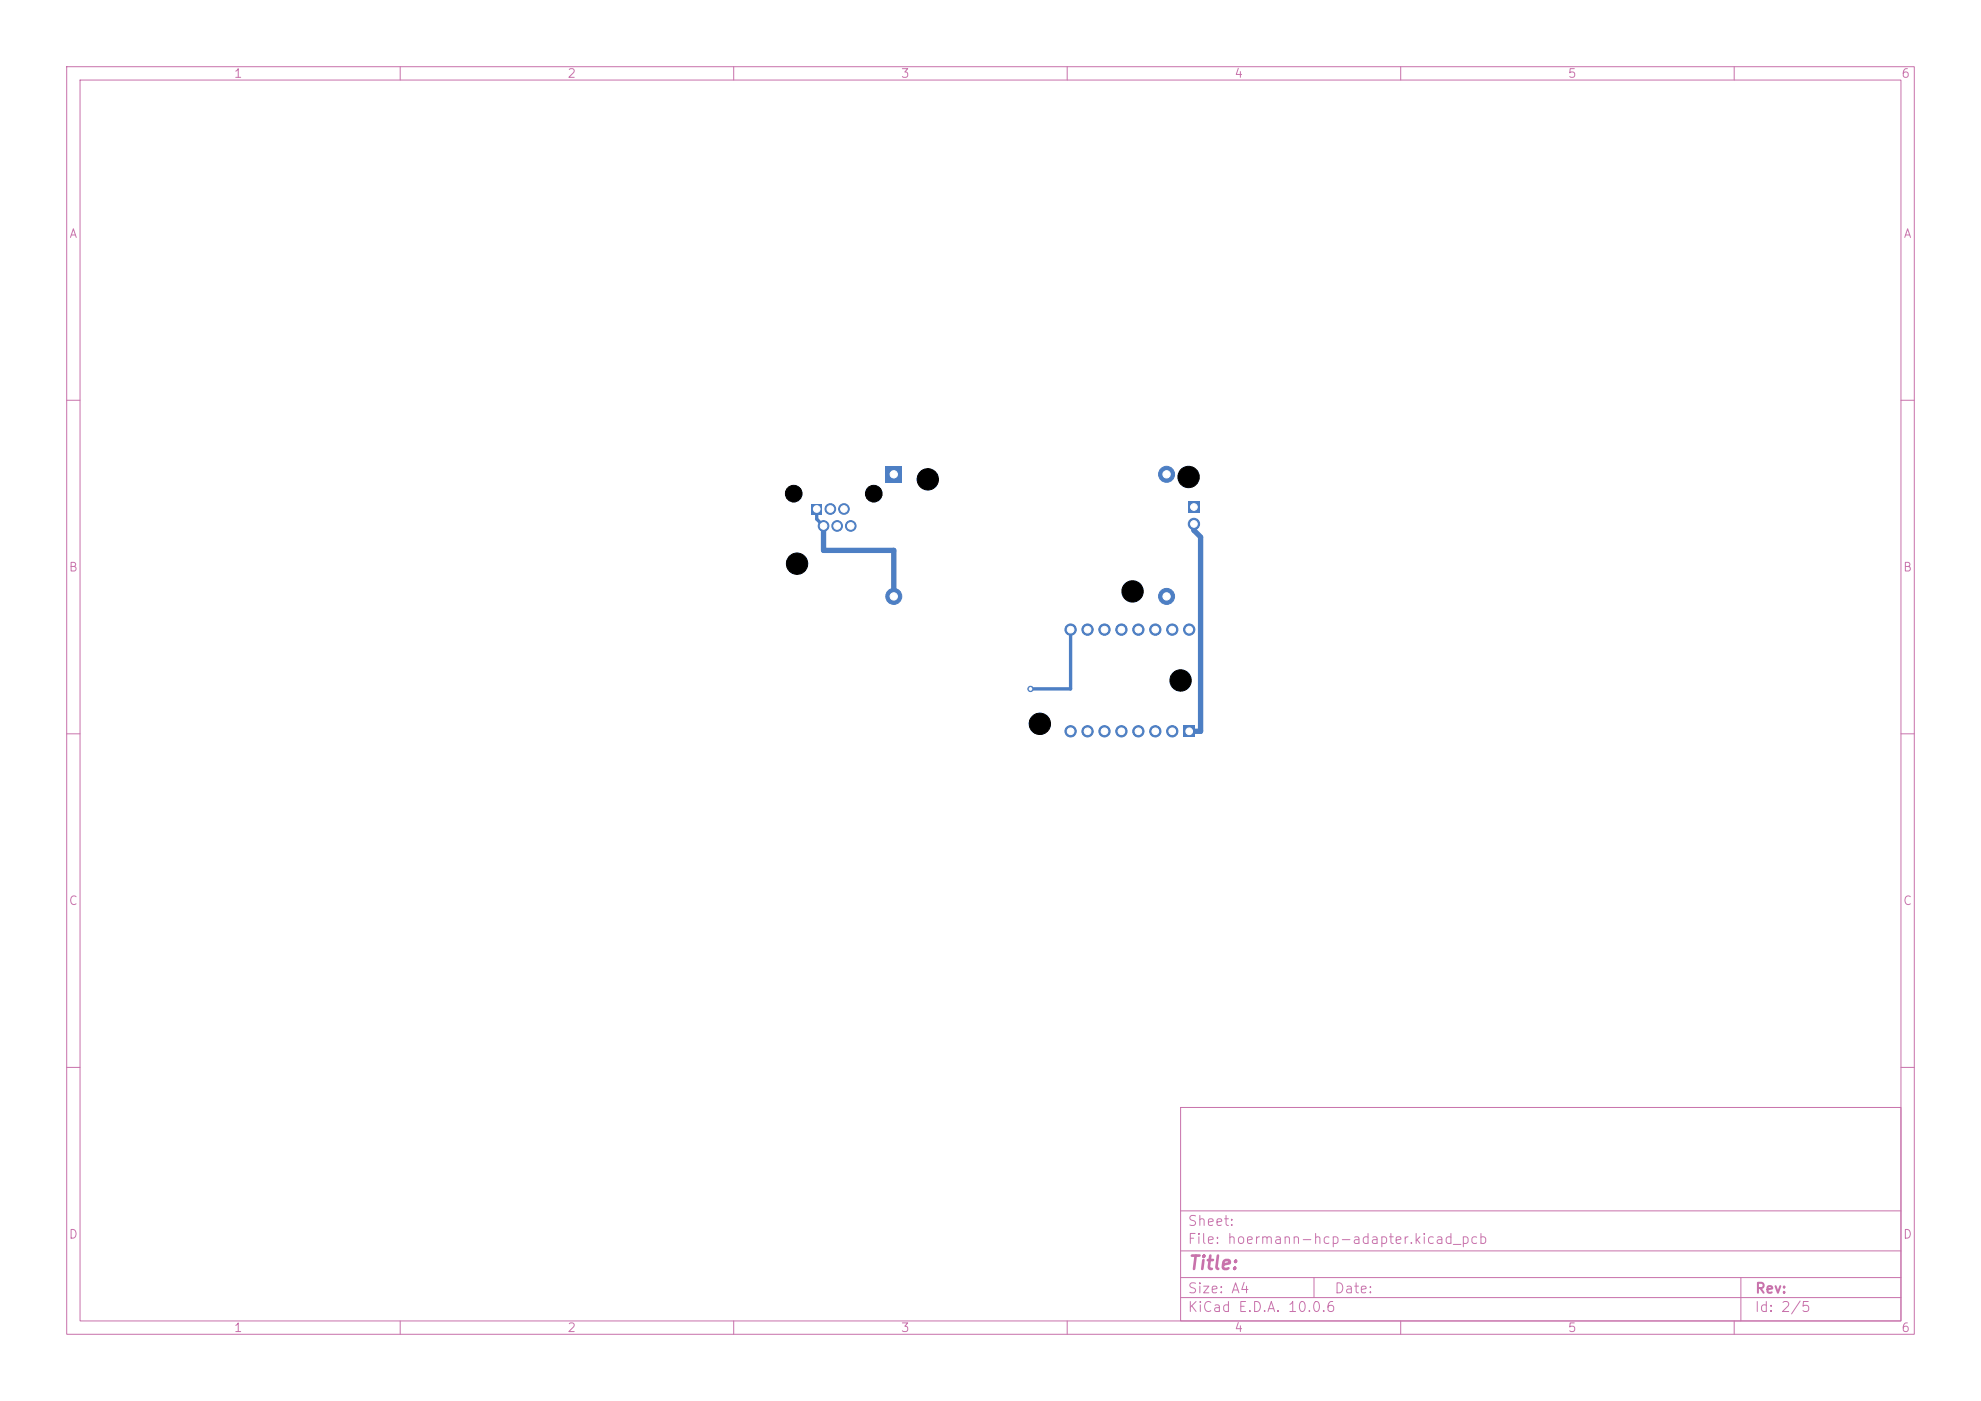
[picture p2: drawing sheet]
<svg xmlns="http://www.w3.org/2000/svg" width="297mm" height="210mm" viewBox="0 0 297 210" stroke-linecap="round" stroke-linejoin="round" font-family="sans-serif">
<defs><g id="words">
<text font-size="2" fill="#c872ab" x="178" y="190.8">Title:</text>
<g font-size="1.5" fill="#c872ab">
<text x="178" y="184.1">Sheet:</text>
<text x="178" y="186.8">File: hoermann-hcp-adapter.kicad_pcb</text>
<text x="178" y="197">KiCad E.D.A. 10.0.6</text>
<text x="178" y="194.2">Size: A4</text>
<text x="200" y="194.2">Date:</text>
<text x="263" y="197">Id: 2/5</text>
<text x="263" y="194.2">Rev:</text>
</g>
<g font-size="1.3" fill="#c872ab">
<text x="35" y="12">1</text>
<text x="85" y="12">2</text>
<text x="135" y="12">3</text>
<text x="185" y="12">4</text>
<text x="235" y="12">5</text>
<text x="285" y="12">6</text>
<text x="10.3" y="36">A</text>
<text x="285.3" y="36">A</text>
<text x="10.2" y="86">B</text>
<text x="285.2" y="86">B</text>
<text x="10.2" y="136">C</text>
<text x="285.2" y="136">C</text>
<text x="10.2" y="186">D</text>
<text x="285.2" y="186">D</text>
<text x="35" y="200">1</text>
<text x="85" y="200">2</text>
<text x="135" y="200">3</text>
<text x="185" y="200">4</text>
<text x="235" y="200">5</text>
<text x="285" y="200">6</text>
</g>
</g></defs>
<g fill="none" stroke="#c872ab" stroke-width=".15">
<path d="M10 10h277v190h-277zM12 12h273v186h-273zM60 10v2M110 10v2M160 10v2M210 10v2M260 10v2M10 60h2M285 60h2M10 110h2M285 110h2M10 160h2"/>
<path d="M177 166h108v32h-108zM285 160h2M60 198v2M110 198v2M160 198v2M177 194.5h108M177 191.5h108M177 187.5h108M177 181.5h108M197 191.5v3M210 198v2M260 198v2"/>
<path d="M261 191.5v6.5"/>
</g>
<path d="M121.6 75.5h1.6v1.6h-1.6z" fill="#4d7fc4"/>
<g fill="#4d7fc4" stroke="#4d7fc4" stroke-width=".15">
<circle cx="123.5" cy="78.8" r=".8"/>
<circle cx="124.5" cy="76.3" r=".8"/>
<circle cx="125.5" cy="78.8" r=".8"/>
<circle cx="126.5" cy="76.3" r=".8"/>
<circle cx="127.5" cy="78.8" r=".8"/>
</g>
<path d="M132.8 69.9h2.4v2.4h-2.4z" fill="#4d7fc4"/>
<g fill="#4d7fc4" stroke="#4d7fc4" stroke-width=".15">
<circle cx="134" cy="89.4" r="1.2"/>
<circle cx="174.9" cy="71.1" r="1.2"/>
<circle cx="174.9" cy="89.4" r="1.2"/>
</g>
<path d="M178.2 75.2h1.6v1.7h-1.6z" fill="#4d7fc4"/>
<circle cx="179" cy="78.5" r=".85" fill="#4d7fc4" stroke="#4d7fc4" stroke-width=".15"/>
<path d="M177.4 108.8h1.7v1.7h-1.7z" fill="#4d7fc4"/>
<g fill="#4d7fc4" stroke="#4d7fc4" stroke-width=".15">
<circle cx="178.3" cy="94.4" r=".85"/>
<circle cx="175.8" cy="109.6" r=".85"/>
<circle cx="175.8" cy="94.4" r=".85"/>
<circle cx="173.2" cy="109.6" r=".85"/>
<circle cx="173.2" cy="94.4" r=".85"/>
<circle cx="170.7" cy="109.6" r=".85"/>
<circle cx="170.7" cy="94.4" r=".85"/>
<circle cx="168.1" cy="109.6" r=".85"/>
<circle cx="168.1" cy="94.4" r=".85"/>
<circle cx="165.6" cy="109.6" r=".85"/>
<circle cx="165.6" cy="94.4" r=".85"/>
<circle cx="163.1" cy="109.6" r=".85"/>
<circle cx="163.1" cy="94.4" r=".85"/>
<circle cx="160.5" cy="109.6" r=".85"/>
<circle cx="160.5" cy="94.4" r=".85"/>
<circle cx="154.5" cy="103.3" r=".4"/>
</g>
<path d="M122.4 76.3v1.5l1.1 1M160.5 94.4v8.9h-6" fill="none" stroke="#4d7fc4" stroke-width=".5"/>
<path d="M123.5 78.8v3.7h10.5v6.9M179 78.5v1l1 1v29.1h-1.7" fill="none" stroke="#4d7fc4" stroke-width=".8"/>
<g fill="#fff" stroke="#fff" stroke-width=".15">
<circle cx="154.5" cy="103.3" r=".2"/>
<circle cx="122.4" cy="76.3" r=".5"/>
<circle cx="123.5" cy="78.8" r=".5"/>
<circle cx="124.5" cy="76.3" r=".5"/>
<circle cx="125.5" cy="78.8" r=".5"/>
<circle cx="126.5" cy="76.3" r=".5"/>
<circle cx="127.6" cy="78.8" r=".5"/>
<circle cx="134" cy="71.1" r=".55"/>
<circle cx="134" cy="89.4" r=".55"/>
<circle cx="174.9" cy="71.1" r=".55"/>
<circle cx="174.9" cy="89.4" r=".55"/>
<circle cx="179" cy="76" r=".5"/>
<circle cx="179" cy="78.5" r=".5"/>
<circle cx="178.3" cy="109.6" r=".5"/>
<circle cx="178.3" cy="94.4" r=".5"/>
<circle cx="175.8" cy="109.6" r=".5"/>
<circle cx="175.8" cy="94.4" r=".5"/>
<circle cx="173.2" cy="109.6" r=".5"/>
<circle cx="173.2" cy="94.4" r=".5"/>
<circle cx="170.7" cy="109.6" r=".5"/>
<circle cx="170.7" cy="94.4" r=".5"/>
<circle cx="168.1" cy="109.6" r=".5"/>
<circle cx="168.1" cy="94.4" r=".5"/>
<circle cx="165.6" cy="109.6" r=".5"/>
<circle cx="165.6" cy="94.4" r=".5"/>
<circle cx="163.1" cy="109.6" r=".5"/>
<circle cx="163.1" cy="94.4" r=".5"/>
<circle cx="160.5" cy="109.6" r=".5"/>
<circle cx="160.5" cy="94.4" r=".5"/>
</g>
<g fill="#000" stroke="#000" stroke-width=".15">
<circle cx="119" cy="74" r="1.25"/>
<circle cx="131" cy="74" r="1.25"/>
<circle cx="139.1" cy="71.9" r="1.6"/>
<circle cx="178.2" cy="71.5" r="1.6"/>
<circle cx="119.5" cy="84.5" r="1.6"/>
<circle cx="169.8" cy="88.7" r="1.6"/>
<circle cx="155.9" cy="108.5" r="1.6"/>
<circle cx="177" cy="102" r="1.6"/>
</g>
<use href="#words"/>
</svg>
